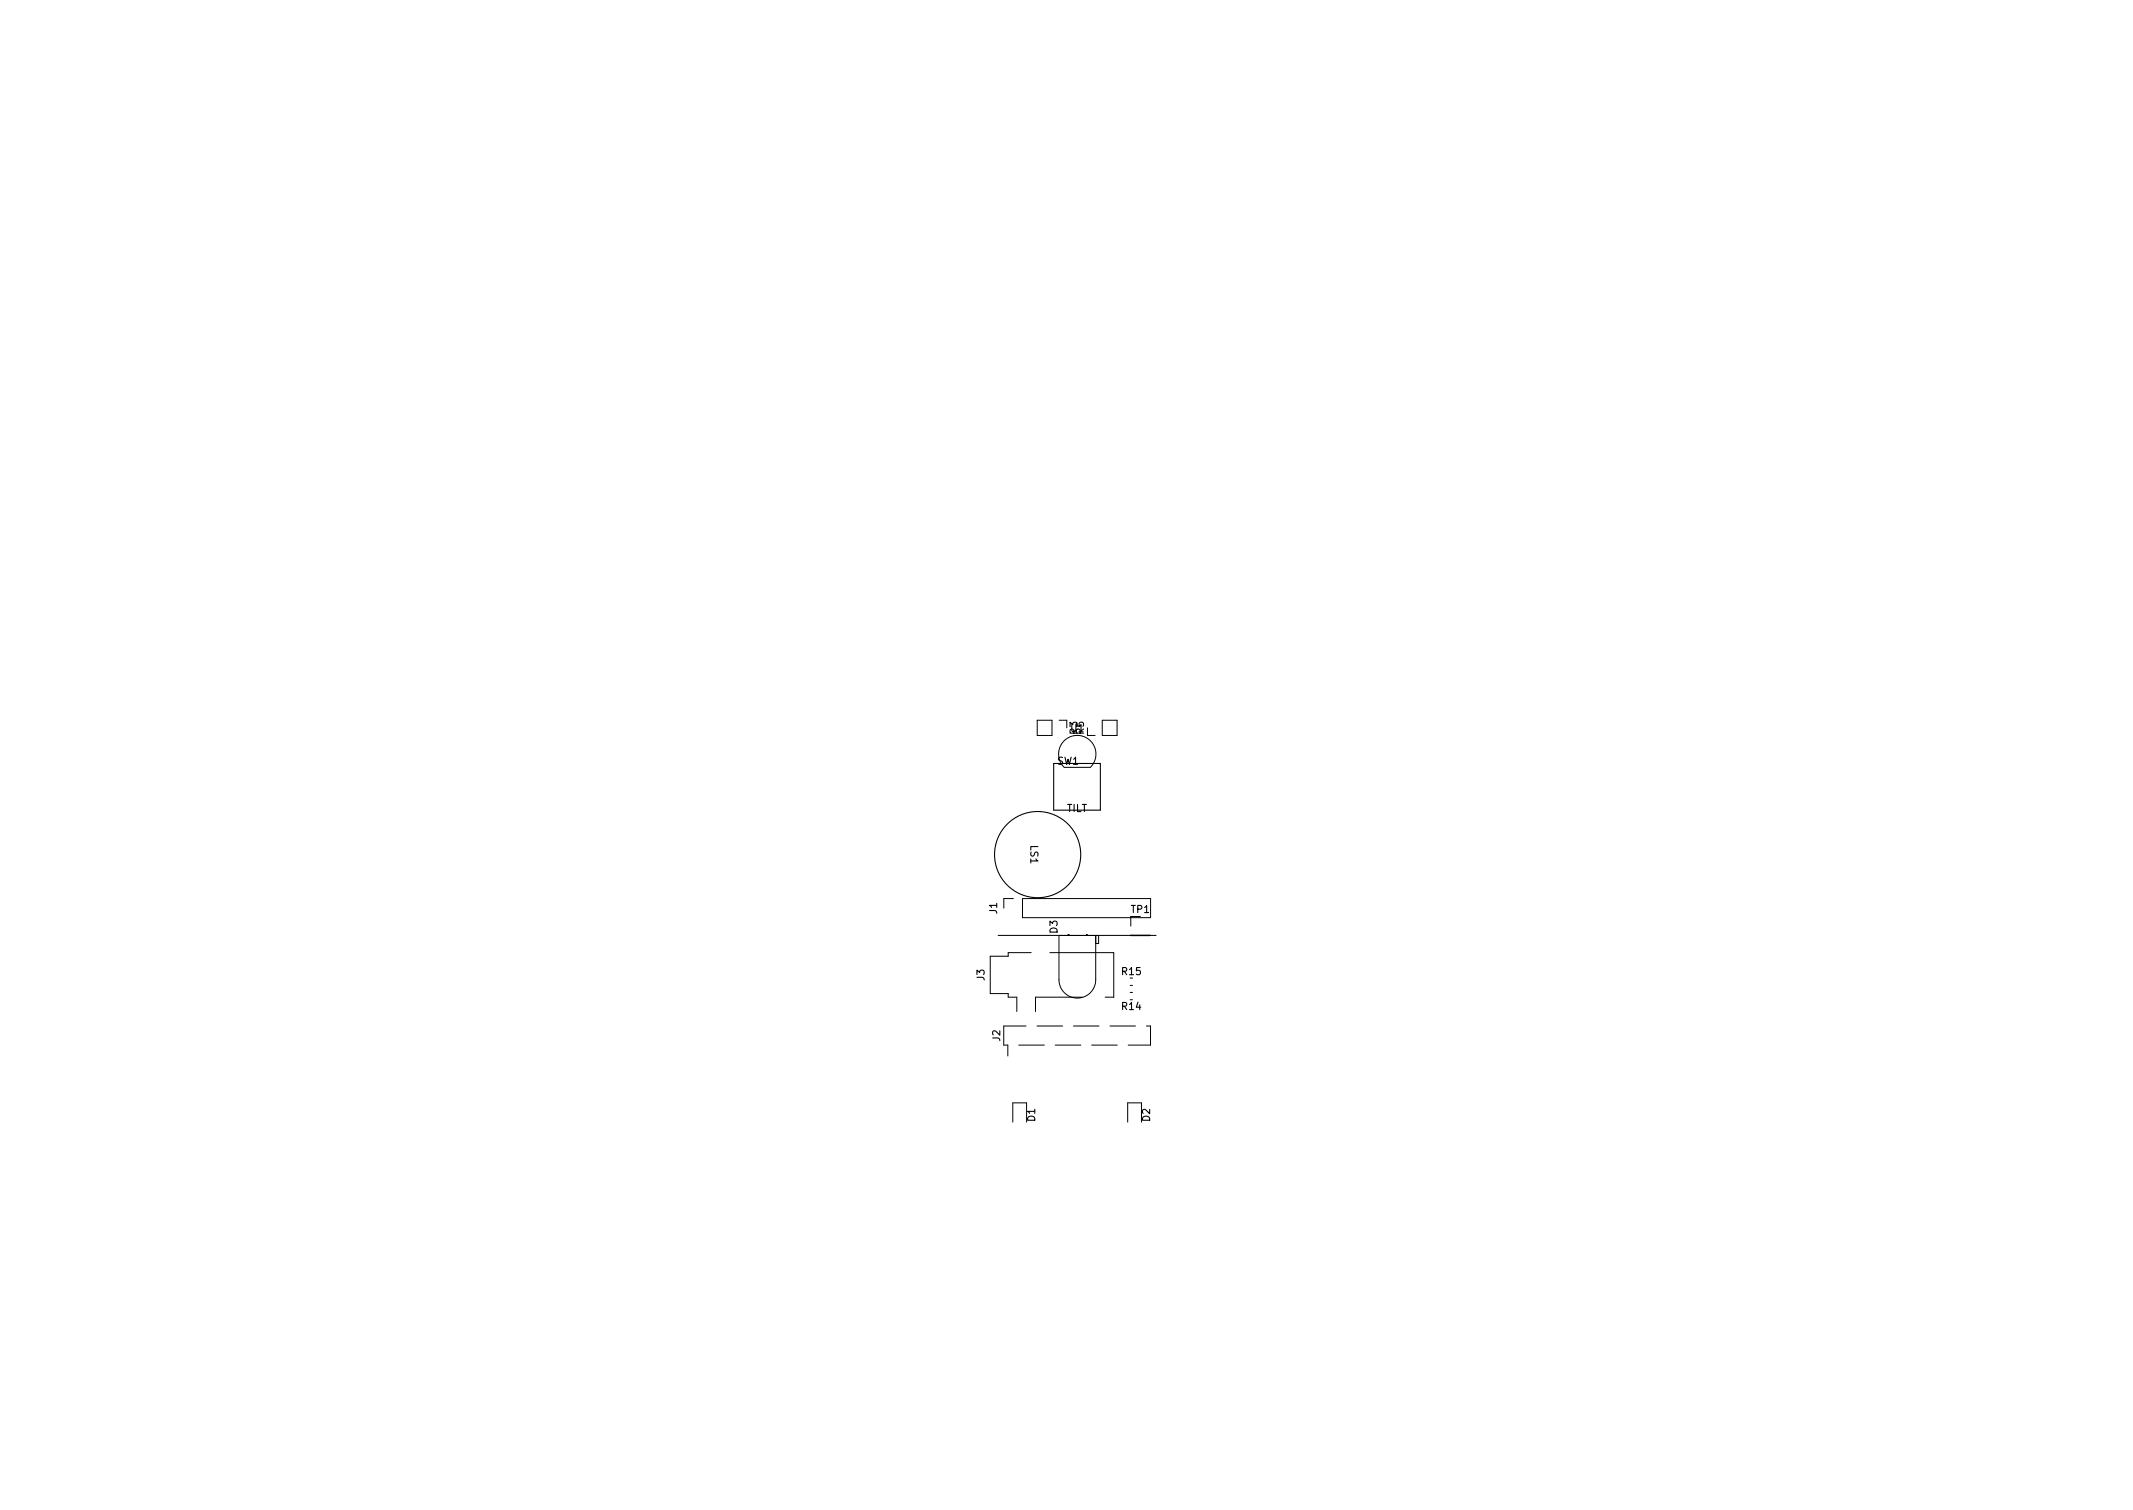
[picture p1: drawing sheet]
<svg xmlns="http://www.w3.org/2000/svg" width="297mm" height="210mm" viewBox="0 0 297 210" stroke-linecap="round" stroke-linejoin="round" font-family="sans-serif">
<defs><g id="words">
<g font-size="1.4">
<text x="149.1" y="101.9">U1</text>
<text x="147.2" y="106.5">SW1</text>
<text x="148.5" y="113.1">TILT</text>
<text x="143.5" y="117.7" transform="rotate(90 143.5 117.7)">LS1</text>
<text x="138.9" y="127.2" transform="rotate(-90 138.9 127.2)">J1</text>
<text x="147.3" y="129.9" transform="rotate(-90 147.3 129.9)">D3</text>
<text x="157.5" y="127.1">TP1</text>
<text x="137.1" y="136.5" transform="rotate(-90 137.1 136.5)">J3</text>
<text x="156.3" y="135.8">R15</text>
<text x="156.3" y="140.6">R14</text>
<text x="139.3" y="145" transform="rotate(-90 139.3 145)">J2</text>
<text x="144.2" y="156.1" transform="rotate(-90 144.2 156.1)">D1</text>
<text x="160.2" y="156.1" transform="rotate(-90 160.2 156.1)">D2</text>
</g>
</g></defs>
<g fill="none" stroke="#000" stroke-width=".14">
<path d="M144.4 100.3h2.1v2.1h-2.1zM147.5 100.3h1.1v1M148.2 106.8a2.6 2.6 0 0 1 0-3.6 2.6 2.6 0 0 1 3.7 0 2.6 2.6 0 0 1 0 3.6M148.2 106.8h3.6M151.4 101.3v1.1h1.1M153.5 100.3h2.1v2.1h-2.1zM139 130.2h22M141.1 125.1h-1.3v1.3M142.4 125.1h17.8v2.7h-17.8zM143.6 132.6h-3.2v.5h-2.5v5.2h2.5v.5h1.2v2M146.2 132.6h8.9v6.2h-1.2M147.5 130.3v6.1a2.56 2.56 0 0 0 2.5 2.6 2.56 2.56 0 0 0 2.6-2.6v-6.1"/>
<path d="M148.8 130.3h.1M148.8 130.1h.1M148.8 130.1v.2M150.7 138.8h-6.5v2M151.3 130.3h.1M151.3 130.1h.1M151.3 130.1v.2M153 130.3v1.1h-.4M157.4 137.2h.3M157.4 138.2h.3M157.5 130.2l2.6 .1zM158.8 127.6h-1.3v1.3"/>
<path d="M141 156.2v-2.6h2v2.6M141.9 145.5h3.5M142.9 142.9h-3.1v2.6h.5v1.5M144.4 142.9h3.6M146.9 145.5h3.6M149.5 142.9h3.5M152 145.5h3.6M154.6 142.9h3.5M157 156.2v-2.6h2v2.6M159.6 142.9h.6v2.6h-3.1"/>
</g>
<g fill="none" stroke="#000" stroke-width=".15">
<path d="M146.7 106.3h6.5v6.5h-6.5z"/>
<circle cx="144.5" cy="119" r="6"/>
</g>
<use href="#words"/>
</svg>
